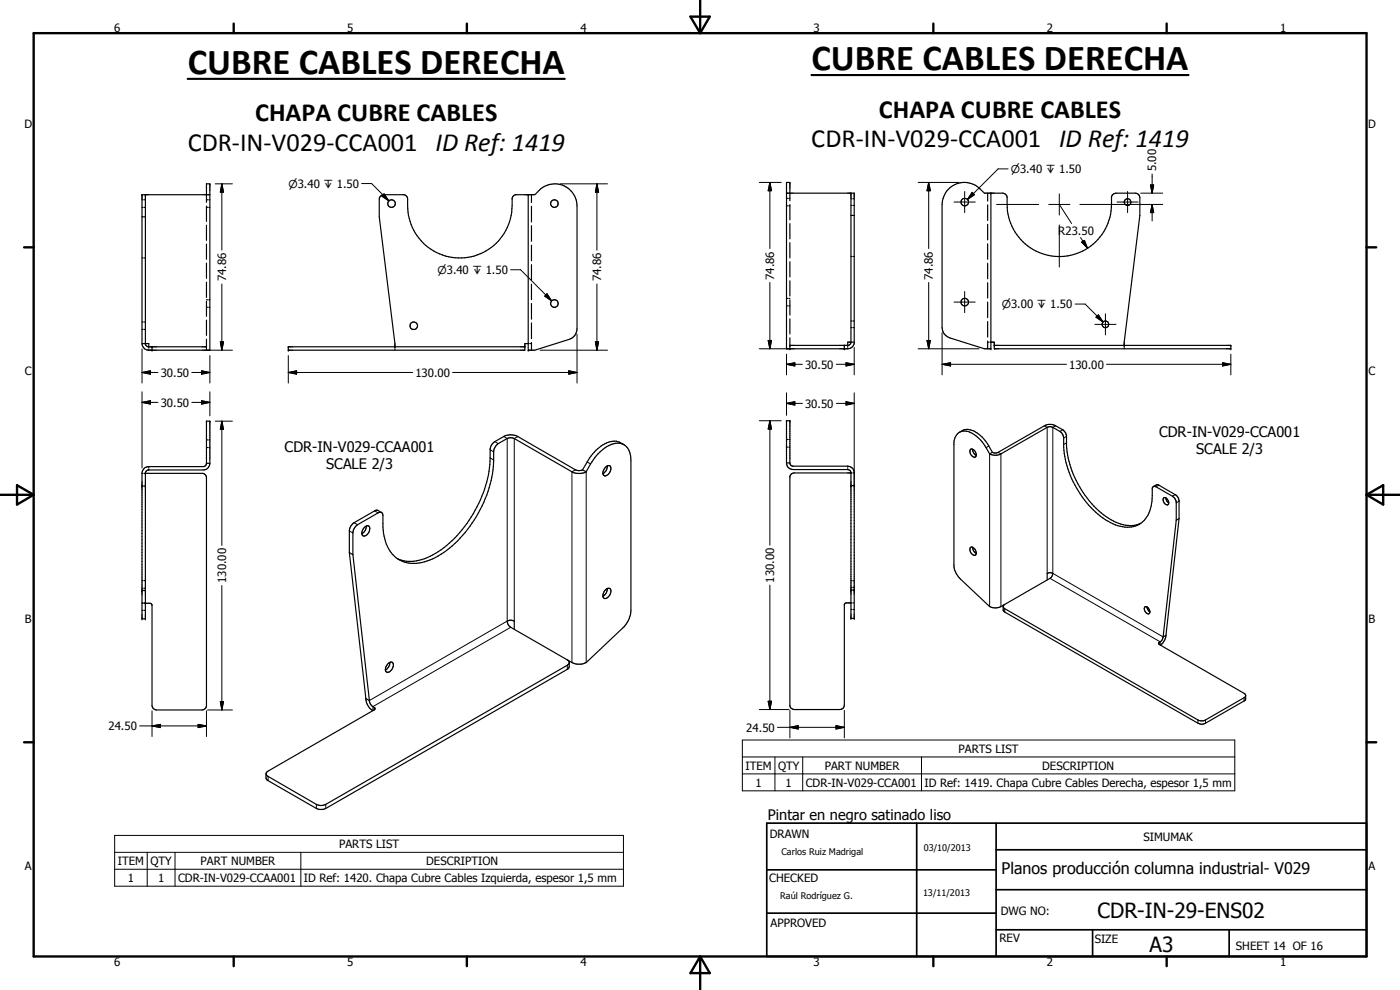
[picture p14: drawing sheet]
<svg xmlns="http://www.w3.org/2000/svg" width="420mm" height="297mm" viewBox="0 0 420 297" stroke-linecap="round" stroke-linejoin="round" font-family="sans-serif">
<defs><g id="words">
<g font-size="11">
<text x="56.3" y="22.1">CUBRE CABLES DERECHA</text>
<text x="243.5" y="21">CUBRE CABLES DERECHA</text>
</g>
<g font-size="7.9">
<text x="263.8" y="35.3">CHAPA CUBRE CABLES</text>
<text x="76.6" y="36.4">CHAPA CUBRE CABLES</text>
<text x="56.3" y="45.4">CDR-IN-V029-CCA001 ID Ref: 1419</text>
<text x="243.5" y="44.2">CDR-IN-V029-CCA001 ID Ref: 1419</text>
</g>
<g font-size="6.3">
<text x="329.4" y="275.4">CDR-IN-29-ENS02</text>
<text x="345" y="285.6">A3</text>
</g>
<text font-size="4.8" x="300.6" y="262.1">Planos producción columna industrial- V029</text>
<g font-size="4.4">
<text x="347.8" y="131.1">CDR-IN-V029-CCA001</text>
<text x="85.4" y="135.6">CDR-IN-V029-CCAA001</text>
<text x="359" y="136.3">SCALE 2/3</text>
<text x="97.9" y="140.8">SCALE 2/3</text>
<text x="230.5" y="246.1">Pintar en negro satinado liso</text>
</g>
<g font-size="3.4">
<text x="34.2" y="9.6">6</text>
<text x="104.2" y="9.6">5</text>
<text x="174.2" y="9.6">4</text>
<text x="244.2" y="9.6">3</text>
<text x="314.2" y="9.6">2</text>
<text x="384.2" y="9.6">1</text>
<text x="7.4" y="38.4">D</text>
<text x="410.6" y="38.4">D</text>
<text x="347" y="51.4" transform="rotate(-90 347 51.4)">5.00</text>
<text x="317.6" y="70.4">R23.50</text>
<text x="232.3" y="84" transform="rotate(-90 232.3 84)">74.86</text>
<text x="280" y="84" transform="rotate(-90 280 84)">74.86</text>
<text x="67.9" y="84.4" transform="rotate(-90 67.9 84.4)">74.86</text>
<text x="180.5" y="84.4" transform="rotate(-90 180.5 84.4)">74.86</text>
<text x="7.5" y="112.6">C</text>
<text x="48.2" y="113">30.50</text>
<text x="124.7" y="113">130.00</text>
<text x="241.6" y="110.6">30.50</text>
<text x="320.9" y="110.6">130.00</text>
<text x="410.7" y="112.6">C</text>
<text x="48.2" y="122">30.50</text>
<text x="241.6" y="122.3">30.50</text>
<text x="67.9" y="174.9" transform="rotate(-90 67.9 174.9)">130.00</text>
<text x="232.3" y="174.8" transform="rotate(-90 232.3 174.8)">130.00</text>
<text x="7.5" y="186.9">B</text>
<text x="410.7" y="186.9">B</text>
<text x="32.6" y="219.1">24.50</text>
<text x="224" y="219.5">24.50</text>
<text x="287.7" y="225.8">PARTS LIST</text>
<text x="223.7" y="230.9">ITEM</text>
<text x="233.5" y="230.9">QTY</text>
<text x="247.5" y="230.9">PART NUMBER</text>
<text x="312.8" y="230.9">DESCRIPTION</text>
<text x="226.7" y="236">1</text>
<text x="235.8" y="236">1</text>
<text x="241.8" y="236">CDR-IN-V029-CCA001</text>
<text x="277.4" y="236.1">ID Ref: 1419. Chapa Cubre Cables Derecha, espesor 1,5 mm</text>
<text x="231" y="251.4">DRAWN</text>
<text x="101.8" y="254.5">PARTS LIST</text>
<text x="343.1" y="252.3">SIMUMAK</text>
<text x="7.4" y="261.1">A</text>
<text x="35.4" y="259.5">ITEM</text>
<text x="45.2" y="259.5">QTY</text>
<text x="60.2" y="259.5">PART NUMBER</text>
<text x="127.9" y="259.5">DESCRIPTION</text>
<text x="410.7" y="261.1">A</text>
<text x="38.4" y="264.6">1</text>
<text x="47.4" y="264.6">1</text>
<text x="53.5" y="264.6">CDR-IN-V029-CCAA001</text>
<text x="91.2" y="264.7">ID Ref: 1420. Chapa Cubre Cables Izquierda, espesor 1,5 mm</text>
<text x="230.9" y="264.5">CHECKED</text>
<text x="300.3" y="274.4">DWG NO:</text>
<text x="231.3" y="278.2">APPROVED</text>
<text x="300" y="282.6">REV</text>
<text x="328.5" y="283">SIZE</text>
<text x="370.9" y="285.1">SHEET 14 OF 16</text>
<text x="34.2" y="289.9">6</text>
<text x="104.2" y="289.9">5</text>
<text x="174.2" y="289.9">4</text>
<text x="244.2" y="289.9">3</text>
<text x="314.2" y="289.9">2</text>
<text x="384.2" y="289.9">1</text>
</g>
<g font-size="3.3">
<text x="303.3" y="51.9">n3.40 x 1.50</text>
<text x="86.6" y="56.3">n3.40 x 1.50</text>
<text x="131.3" y="82.2">n3.40 x 1.50</text>
<text x="300.6" y="92.5">n3.00 x 1.50</text>
</g>
<g font-size="2.7">
<text x="234.5" y="256.6">Carlos Ruiz Madrigal</text>
<text x="277.2" y="255.3">03/10/2013</text>
<text x="234.1" y="269.7">Raúl Rodríguez G.</text>
<text x="277" y="268.7">13/11/2013</text>
</g>
</g></defs>
<g fill="none" stroke="#000" stroke-width=".35">
<path d="M42.6 59.9h.4M43.3 59.9h.3M43.6 58.4l.1 45.1 .7 .6h17.6M62 59.9h.3M62.6 59.9h.4M63 58.4h-20.4v44.7M158.5 58.4v46.7h2l10.3-3.3a3.3 3.3 0 0 0 2.4-3.2v-36.8a6.7 6.7 0 0 0-3.9-6 6.7 6.7 0 0 0-7 .9l-1.8 1.7h-5.7l-.5 .2-.5 .6a17.7 17.7 0 0 1-4.2 13.1 15.8 15.8 0 0 1-18.3 3.6 15.8 15.8 0 0 1-9-16.4l-.3-.7-.7-.4h-6.4l-.7 .4-.4 .9v5.4l4.7 38v1.3M159.5 58.4v2.3M236 58h20.4v45l-.7 1.2-1.3 .4M236 59.5h.4M236.7 59.5h.4M255.4 58l-.1 45.1-.7 .5h-17.5"/>
<path d="M255.4 59.6h.3M256.1 59.6h.3M296.4 58v2.3M297.4 58v46.6h-2l-10.3-3.2a3.3 3.3 0 0 1-2.4-3.2v-36.8a6.7 6.7 0 0 1 4.2-6.2 6.7 6.7 0 0 1 7.2 1.5l1.3 1.3 6 .1a1.3 1.3 0 0 1 .8 1.2 15.8 15.8 0 0 0 15.9 17.7 15.8 15.8 0 0 0 15.5-17.9l.4-.7 .9-.4h5.8l1 .4 .4 .9v5.3l-4.7 38.1v1.3M42.6 65.1h1M42.6 62.2h.4M42.6 77.4h.4M43.3 62.2h.3M43.3 77.4h.3M62 60.7v-5.5h1v49.9h-18.3M62 61.8v4.6M62 67.6v4.5"/>
<path d="M62 73.2v4.6M62 79v4.5M62 62.2h.3M62.6 62.2h.4M159.5 61.9v4.7M159.5 67.7v4.7M159.5 73.6v4.6M159.5 79.4v4.7M236 61.8h.4M236.7 61.8h.4M237.1 60.2v-5.5h-1.1v49.9h18.4M237.1 61.4v4.6"/>
<path d="M237.1 67.1v4.6M237.1 72.8v4.6M237.1 78.5v4.6M255.4 64.6h1M255.4 61.6h.3M255.4 77h.3M256.1 61.6h.3M256.1 77h.3M296.4 61.5v4.7M296.4 67.3v4.7M296.4 73.2v4.6M296.4 79v4.7"/>
<path d="M42.6 98.8h.4M42.6 96.6h.4M43.3 98.8h.3M43.3 96.6h.3M62 84.7v4.5M62 90.4v4.5M62 96.1v4.5M62 92.2h.3M62 90h.3M62.6 92.2h.4M62.6 90h.4M159.5 85.3v4.6"/>
<path d="M159.5 91.1v4.7M159.5 96.9v4.7M236 89.5h.4M236 91.8h.4M236.7 89.5h.4M236.7 91.8h.4M237.1 84.2v4.6M237.1 90v4.5M237.1 95.7v4.5M255.4 96.3h.3M255.4 98.3h.3M256.1 96.3h.3"/>
<path d="M256.1 98.3h.3M296.4 84.8v4.7M296.4 90.6v4.7M296.4 96.5v4.6M42.6 103.1h2.1v1.3M42.6 103.1a2.09 2.09 0 0 0 2.1 2M44.7 104.7v.4M45.6 104.1v1M62 101.8v3.3M118.5 104.7v.4M158.8 103.1h-1.3v2h-71v-1h71M159.2 103.1h.3"/>
<path d="M159.5 102.7v2.4M237.1 101.3v3.3M253.4 103.6v1M254.4 104.3v.3M256.4 102.7h-2v1.3M296.4 102.7h.3M296.4 102.3v2.3M297.1 102.7h1.3v1.9h71v-1h-71M337.4 104.3v.3M44.7 140v.3M44.7 140a2 2 0 0 0-2.1 2M62 139v-12.6h1v12.6"/>
<path d="M62 139l-.2 .6-.6 .4h-16.5M62 139h1M62 134.3h.3M62 132h.3M62.6 134.3h.4M62.6 132h.4M63 139a2 2 0 0 1-2 2h-16.6l-.8 .8v43.9h-1v-43.7M182.3 139.8a2.53 2.53 0 0 1-1.4 2.3M187.3 133.4a5.7 5.7 0 0 0-7.4 .8l-1.1 .9-1.8 2.2-2.2 3.7M236 138.9v-12.7h1.1v12.9l.3 .6 .4 .2h16.6M236 138.9a1.94 1.94 0 0 0 2.1 2h16.3M236 138.9h1.1"/>
<path d="M236 131.9h.4M236 134.2h.4M236.7 131.9h.4M236.7 134.2h.4M254.4 139.9a2.09 2.09 0 0 1 2 1.6v44h-1v-43.6l-.2-.6-.8-.4M254.4 139.9v.3M287.9 129.7l-1.1 1.2-.5 1.9v37a6.4 6.4 0 0 0 1.9 3.9l8.8 8.3a3.6 3.6 0 0 0 3.4 0l1-.6M287.9 129.7a4.8 4.8 0 0 1 5.5 1.5l1.8 1.9 1.8 3.1M287.9 129.7a4.1 4.1 0 0 1 5.4 .2 11.7 11.7 0 0 1 3.4 3.9l1.1 1.9M291.2 134.9a1.45 1.45 0 0 1 1.5 .6 1.45 1.45 0 0 1 0 1.7 1.62 1.62 0 0 1-1.5-2.3zM291.9 134.8l.2 1 .9 .9M297 136.2l1.7 .4 1.4-.2 14.6-8.3 1.3 .1 2.3 1.4 .8 1.3a29.3 29.3 0 0 0 14.2 25.9 8.3 8.3 0 0 0 10.1-.6 10.7 10.7 0 0 0 2.4-7.5v-2.2a.7 .7 0 0 1 1.1-.5l5 2.9 .7 .7 .4 1v5.5"/>
<path d="M297.8 135.7l.8 .2 .9-.2 13.9-7.9a3.4 3.4 0 0 1 3.4 0l2.3 1.3 .7 .8 .3 .8a29.3 29.3 0 0 0 13.3 25.3 9.7 9.7 0 0 0 8.9 1.1M297.8 135.7l-.8 .5M42.6 142h.4M42.6 145.8h1M43.3 142h17.6l1 .8 .1 68.9a1.37 1.37 0 0 1-1.3 1.3h-13.7a1.46 1.46 0 0 1-1.4-1.3v-30.2l-.4-.5h-1.9M44.7 140.7v.3M109.3 158.4a.92 .92 0 0 1 1.2-.6 .92 .92 0 0 1 .4 1.3 1.77 1.77 0 0 1-2 1.6 1.64 1.64 0 0 1 .4-2.3zM109.9 157.8a2.6 2.6 0 0 1-1.3 2.3M114.5 153.8l-1.2-.7h-.5l-6.6 3.7-.8 .9-.6 1.3v6.8M174.8 141l-1 .2-1.1-.2-17.3-10a4.7 4.7 0 0 0-3.9-.2l-3.3 1.9-.8 1-.2 .7a37 37 0 0 1-15.7 31.1 12.7 12.7 0 0 1-12.2 2.1M174.8 141l1.1 .6M175.9 141.6a4.8 4.8 0 0 1-4.2 0l-17.9-10.2-1.4 .1-2.8 1.6-.9 .9-.5 1a37 37 0 0 1-15 30.7 14.4 14.4 0 0 1-11.8 3 9.8 9.8 0 0 1-6.3-8.8l-.2-5.2-.1-.5-.4-.5-.9 .2-6.2 3.5-.9 1-.4 .9-.1 7.1"/>
<path d="M175.9 141.6l1.3-2.4a11.5 11.5 0 0 1 8-6.2 4.1 4.1 0 0 1 4.1 4.4v45.7a7.6 7.6 0 0 1-2.5 5.4l-10.9 10.3a5 5 0 0 1-4.2 0l-1.4-.8M181.8 140.1a.81 .81 0 0 1 .9-.5 .81 .81 0 0 1 .6 .7 2.33 2.33 0 0 1-1.9 2.5 1.77 1.77 0 0 1 .4-2.7zM254.4 140.6v.3M255.4 145.7h1M255.7 141.9h-17.5l-.8 .4-.3 .7v68.8l.5 .8 .8 .3h13.6l1-.4 .3-.4 .1-30.7 .5-.5h1.8M256.1 141.9h.3M346.1 146l.9-.5h.6l5.3 3 .6 .6 .4 1.1v5.4M349.9 149.4l.3 1 .6 .5M349.9 149.4l-.5-.1a1.3 1.3 0 0 0-.1 1.4 1.3 1.3 0 0 0 1.3 .7l.2-.5M349.9 149.4l.5 .5 .4 1M353 156.1l-3.9 35M353.9 155.6l-4 35"/>
<path d="M353.9 155.6l-.9 .5M42.6 177.2h1M42.6 176.5h.4M42.6 174.2h.4M43.3 176.5h.3M43.3 174.2h.3M104.8 165.8l1.1 .6M104.8 165.8l5 43.8M105.9 166.4l5 43.8M181.6 177.1a.9 .9 0 0 1 1.1-.6 .9 .9 0 0 1 .6 1.1 1.92 1.92 0 0 1-2 1.9 1.69 1.69 0 0 1 .3-2.4zM182.3 176.6a2.41 2.41 0 0 1-1.4 2.3M255.4 174.2h.3"/>
<path d="M255.4 177h1M255.4 176.2h.3M256.1 174.2h.3M256.1 176.2h.3M291.2 164.3a1.49 1.49 0 0 1 1.5 .5 1.49 1.49 0 0 1 .2 1.6 1.35 1.35 0 0 1-1.5-.3 1.35 1.35 0 0 1-.3-1.5zM291.9 164.2a2.06 2.06 0 0 0 1.1 1.8M314.3 174v-2l.4-.1a.72 .72 0 0 1 1.1 .1 .72 .72 0 0 1-.2 1l-.5 .5-13.6 7.9-.4 .5 .1 1.5 58.5 33.7 1.1 .2 1-.3 12-7v-1.4l-.4-.6-25.5-14.6-.2-.4a2.44 2.44 0 0 0 1.4-1.9M42.6 181h.4M42.6 183.1h.4M42.6 180.9h.4M43.3 183.1h.3M43.3 180.9h.3"/>
<path d="M116.3 199.3a.9 .9 0 0 1 .9-.7 .9 .9 0 0 1 .9 .7 2.26 2.26 0 0 1-1.9 2.4 1.53 1.53 0 0 1 .1-2.4zM117 198.7a2.53 2.53 0 0 1-1.4 2.3M154.3 188.8v-2.4l-.7-.3-1.4 .3 .3 1 .8 .8 17.2 9.9 .3 .6-.1 1.7-.4 .4-72.8 41.9-.7 .2-1.6-.2-14.7-8.5-.6-.6-.1-1.4M170.8 198.9l-.5 .7-72.5 41.7a3.1 3.1 0 0 1-2.9 0l-14.4-8.3a.84 .84 0 0 1-.6-.8 .84 .84 0 0 1 .6-.8l31.9-18.5v-.6a2.44 2.44 0 0 1-1.5-2.1M255.4 182.9h.3M256.1 180.9h.3M256.1 182.9h.3M301.1 182.1l.4 .5 58.2 33.6h1.9l11.8-6.9 .4-.5M343.6 182.1a1.27 1.27 0 0 1 1.3 .6 1.27 1.27 0 0 1-.1 1.5 1.53 1.53 0 0 1-1.2-2.1zM344.2 182.1l.5 1.2 .4 .3M349.9 190.6a3.8 3.8 0 0 1-1.7 2.9M349.9 190.6l-.8 .5"/>
<path d="M109.8 209.6a4.4 4.4 0 0 0 2.1 3.6M109.8 209.6l1.1 .6"/>
<circle cx="117.5" cy="61.1" r="1.14"/>
<circle cx="166.4" cy="61.1" r="1.14"/>
<circle cx="289.5" cy="60.6" r="1.15"/>
<circle cx="338.4" cy="60.6" r="1"/>
<circle cx="124.2" cy="97.8" r="1.13"/>
<circle cx="166.4" cy="91.1" r="1.14"/>
<circle cx="289.5" cy="90.6" r="1.14"/>
<circle cx="331.8" cy="97.3" r="1.01"/>
</g>
<g fill="#000">
<circle cx="42.6" cy="58.4" r=".18"/>
<circle cx="43.6" cy="58.4" r=".18"/>
<circle cx="158.5" cy="58.4" r=".18"/>
<circle cx="297.4" cy="58" r=".18"/>
<circle cx="43.6" cy="103.1" r=".18"/>
<circle cx="45.6" cy="105.1" r=".18"/>
<circle cx="45.6" cy="104.1" r=".18"/>
<circle cx="86.5" cy="105.1" r=".18"/>
<circle cx="86.5" cy="104.1" r=".18"/>
<circle cx="118.5" cy="104.1" r=".18"/>
<circle cx="157.5" cy="104.1" r=".18"/>
<circle cx="158.5" cy="105.1" r=".18"/>
<circle cx="237.1" cy="103.6" r=".18"/>
<circle cx="237.1" cy="104.6" r=".18"/>
<circle cx="253.4" cy="103.6" r=".18"/>
<circle cx="253.4" cy="104.6" r=".18"/>
<circle cx="297.4" cy="104.6" r=".18"/>
<circle cx="298.4" cy="103.6" r=".18"/>
<circle cx="337.4" cy="103.6" r=".18"/>
<circle cx="369.4" cy="103.6" r=".18"/>
<circle cx="369.4" cy="104.6" r=".18"/>
<circle cx="62" cy="126.4" r=".18"/>
<circle cx="63" cy="126.4" r=".18"/>
<circle cx="236" cy="126.2" r=".18"/>
<circle cx="237.1" cy="126.2" r=".18"/>
<circle cx="42.6" cy="145.8" r=".18"/>
<circle cx="43.6" cy="145.8" r=".18"/>
<circle cx="43.6" cy="142" r=".18"/>
<circle cx="255.4" cy="145.7" r=".18"/>
<circle cx="256.4" cy="145.7" r=".18"/>
<circle cx="42.6" cy="177.2" r=".18"/>
<circle cx="43.6" cy="177.2" r=".18"/>
<circle cx="255.4" cy="177" r=".18"/>
<circle cx="256.4" cy="177" r=".18"/>
<circle cx="42.6" cy="185.7" r=".18"/>
<circle cx="43.6" cy="181" r=".18"/>
<circle cx="43.6" cy="185.7" r=".18"/>
<circle cx="255.4" cy="185.5" r=".18"/>
<circle cx="256.4" cy="185.5" r=".18"/>
</g>
<g fill="none" stroke="#000" stroke-width=".3">
<path d="M64.6 55.2h5.2M66.6 55.2l.5 2.5h-1zM66.6 55.2v19.9M108.5 55.1h3l5.2 5.2M115.3 58.2l1.4 2.1-2.1-1.5zM168.1 55.2h14.2M179.1 55.2l.6 2.5h-1zM179.1 55.2v19.9M227.9 54.7h6.6M231 54.7l.6 2.5h-1.1zM231 54.7v19.9M275.5 54.7h12.3"/>
<path d="M278.7 54.7l.5 2.5h-1zM278.7 54.7v19.9M289.5 57.4v6.4M291.7 57.7l.7 .7-2 1.5zM302.5 50.7h-3l-9.1 9.2M317.9 58.2v6.3M338.4 57.4v6.4M342.3 58h6.6M345.3 55.5h.9l-.4 2.5zM345.8 52.2v5.8M286.3 60.6h6.4M299.1 61.3h12.6"/>
<path d="M314.7 61.3h6.4M317.9 67.5v12.6M317.9 61.3l3.7 5.8M324.1 61.3h14.2M324.3 71.3l2.1 3.2M324.6 72.6l.8-.5 1 2.4zM335.2 60.6h6.4M338.5 61.3h10.4M345.8 61.3l.4 2.5h-.9zM345.8 61.3v5M66.6 85.2v19.9M153.2 80.9h3l9.4 9.4"/>
<path d="M164.2 88.1l1.4 2.2-2.1-1.4zM179.1 85.2v19.9M231 84.8v19.8M278.7 84.8v19.8M282.7 99.8v12.7M286.3 90.6h6.4M289.5 87.5v6.3M322.7 91.2h3l5.3 5.4M328.6 97.3h6.3M328.9 95.2l.7-.7 1.4 2.1zM331.8 94.1v6.4M42.6 111.8l2.6-.5v1z"/>
<path d="M42.6 111.8h4.8M42.6 104.7v10.2M42.6 117.6v22.8M57.6 111.8h5.4M60.5 111.3l2.5 .5-2.5 .5zM62.3 105.1h7.5M63 106.7v8.2M63 117.6v7.2M66.1 102.6h1l-.5 2.5zM86.5 111.8l2.5-.5v1zM86.5 111.8h37.4M86.5 106.7v8.2"/>
<path d="M135.8 111.8h37.4M162.1 105.1h20.2M170.7 111.3l2.5 .5-2.5 .5zM173.2 100.2v14.7M178.7 102.6h1l-.6 2.5zM227.9 104.6h8.9M230.5 102.2h1.1l-.6 2.4zM236 109.3l2.5-.5v1zM236 109.3h4.8M236 106.3v6.2M236 117.9v6.7M251 109.3h5.4"/>
<path d="M253.9 108.8l2.5 .5-2.5 .5zM256.4 104.3v8.2M256.4 117.9v26.2M275.5 104.6h18.3M278.2 102.2h1l-.5 2.4zM282.7 109.3l2.6-.5v1zM282.7 109.3h37.4M332.1 109.3h37.3M366.9 108.8l2.5 .5-2.5 .5zM369.4 106.3v6.2M42.6 120.7l2.6-.5v1zM42.6 120.7h4.8"/>
<path d="M57.6 120.7h5.4M60.5 120.2l2.5 .5-2.5 .5zM64.6 126.4h5.2M66.6 126.4l.5 2.4h-1zM66.6 126.4v37.3M147.1 135l1.1 .6M147.1 137.4l1.1 .6M148.5 132.5l1.1 .6M151.2 131l1 .6v54.8l-41.3 23.8M155.4 131l-1.1 .6v54.8M176.2 138.6l1 .6M227.9 126.2h6.6"/>
<path d="M231 126.2l.6 2.5h-1.1zM231 126.2v37.4M236 121l2.5-.5v1zM236 121h4.8M251 121h5.4M253.9 120.5l2.5 .5-2.5 .5zM296.7 133.8l-.8 .5M297 136.2v45.8M299.5 135.7l.9 .5v45.8M313.4 127.8l.9 .4v43.8M316.8 127.8l-.8 .4v43.8l33.1 19.1M318.9 128.9l-.8 .6"/>
<path d="M320.1 130.9l-.9 .5M320.1 132.9l-.9 .4M104.8 159.3l1.1 .6M106.2 156.8l1.1 .6M112.4 153.3l1.1 .6M172.7 141l-1 .6v57.2M175.9 141.6v57.2M347.8 145.6l-.9 .4M352.7 148.4l-.8 .5M353.9 150.4l-.9 .5M66.6 175.7v37.3M231 175.6v37.3"/>
<path d="M315.1 173.5l33.1 19.1v.9M153.3 188.2l-41.4 23.8v1.2M170.3 199.6v1.2M301.5 182.6v1M347.9 192.7v.7M41.9 217.8h20.1M45.6 217.8l2.6-.5v1zM45.6 213.3v7.7M59.5 217.3l2.5 .5-2.5 .5zM62 213.3v7.7M62.3 213h7.5M66.1 210.5h1l-.5 2.5z"/>
<path d="M112.3 212.2v.8M227.9 212.9h8.9M230.5 210.4h1.1l-.6 2.5zM233.3 218.2h20.1M237.1 218.2l2.5-.5v1zM237.1 213.1v8.3M250.9 217.7l2.5 .5-2.5 .5zM253.4 213.1v8.3M359.5 216v1M361.8 216v1M373.4 209.3v1M80.5 233v1.2"/>
<path d="M222.8 222h147.8v15.3h-147.8zM222.8 227.1h147.8M222.8 232.2h147.8M232.6 227.1v10.2M240.9 227.1v10.2M276.6 227.1v10.2M34.4 250.7h152.7v15.2h-152.7zM34.4 255.7h152.7M44.2 255.7v10.2M52.5 255.7v10.2M90.3 255.7v10.2M94.9 241.3v1.3"/>
<path d="M97.8 241.3v1.3M34.4 260.8h152.7"/>
</g>
<g fill="none" stroke="#000" stroke-width=".71">
<path d="M10.1 9.9h400v277.1h-400zM70.1 7.1v2.8M140.1 7.1v2.8M207.2 5h5.8l-2.9 4.9zM210.1 0v9.9M280.1 7.1v2.8M350.1 7.1v2.8M7.2 74.2h2.9M410.1 74.2h2.9M.1 148.5h10M5.1 145.6l5 2.9-5 2.9zM410.1 148.5h10"/>
<path d="M410.1 148.5l5-2.9v5.8zM7.2 222.7h2.9M410.1 222.7h2.9M70.1 287v2.9M140.1 287v2.9M210.1 287v10M210.1 287l2.9 5h-5.8zM280.1 287v2.9M350.1 287v2.9"/>
</g>
<path d="M230.1 247h180v40h-180zM275.1 247v40M298.9 255h111.2M298.9 247v40M230.1 274h68.8M230.1 261h68.8M298.9 279h111.2M298.9 267h111.2M327.9 279v8M368.9 279v8" fill="none" stroke="#000" stroke-width=".51"/>
<g fill="#000">
<path d="M66.6 55.2l.5 2.5h-1zM115.3 58.2l1.4 2.1-2.1-1.5zM179.1 55.2l.6 2.5h-1zM231 54.7l.6 2.5h-1.1zM278.7 54.7l.5 2.5h-1zM291.7 57.7l.7 .7-2 1.5zM345.3 55.5h.9l-.4 2.5zM324.6 72.6l.8-.5 1 2.4zM345.8 61.3l.4 2.5h-.9zM164.2 88.1l1.4 2.2-2.1-1.4zM328.9 95.2l.7-.7 1.4 2.1zM42.6 111.8l2.6-.5v1z"/>
<path d="M60.5 111.3l2.5 .5-2.5 .5zM66.1 102.6h1l-.5 2.5zM86.5 111.8l2.5-.5v1zM170.7 111.3l2.5 .5-2.5 .5zM178.7 102.6h1l-.6 2.5zM230.5 102.2h1.1l-.6 2.4zM236 109.3l2.5-.5v1zM253.9 108.8l2.5 .5-2.5 .5zM278.2 102.2h1l-.5 2.4zM282.7 109.3l2.6-.5v1zM366.9 108.8l2.5 .5-2.5 .5zM42.6 120.7l2.6-.5v1z"/>
<path d="M60.5 120.2l2.5 .5-2.5 .5zM66.6 126.4l.5 2.4h-1zM231 126.2l.6 2.5h-1.1zM236 121l2.5-.5v1zM253.9 120.5l2.5 .5-2.5 .5zM45.6 217.8l2.6-.5v1zM59.5 217.3l2.5 .5-2.5 .5zM66.1 210.5h1l-.5 2.5zM230.5 210.4h1.1l-.6 2.5zM237.1 218.2l2.5-.5v1zM250.9 217.7l2.5 .5-2.5 .5z"/>
</g>
<path d="M56.3 23.7h113.2M243.5 22.5h113.2" fill="none" stroke="#000" stroke-width=".63"/>
<use href="#words"/>
</svg>
